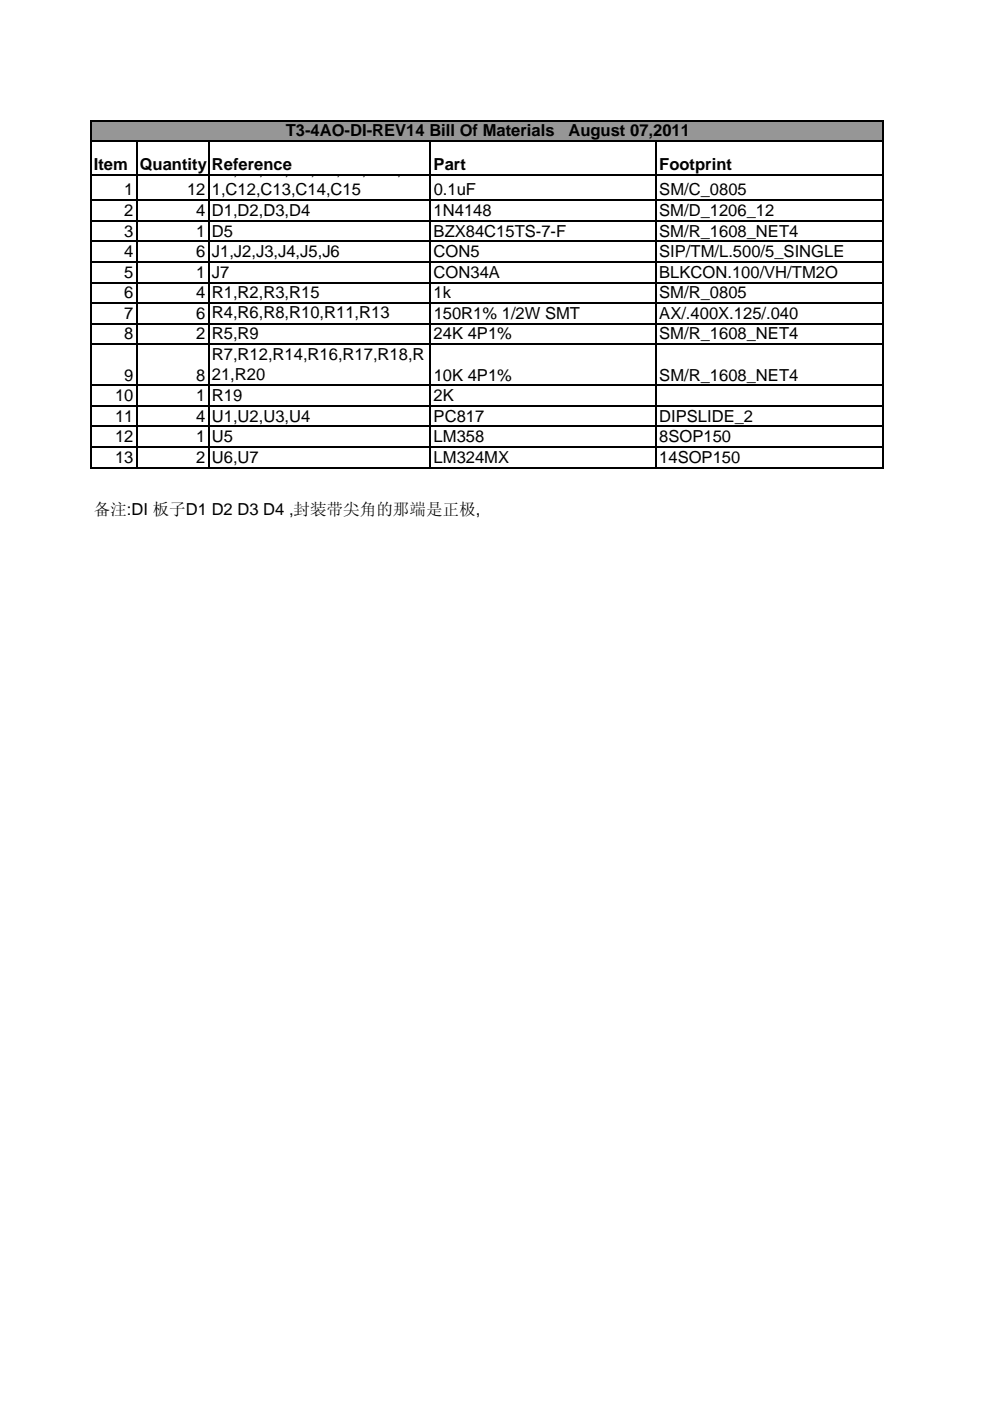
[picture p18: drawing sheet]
<svg xmlns="http://www.w3.org/2000/svg" width="210mm" height="297mm" viewBox="0 0 210 297" stroke-linecap="round" stroke-linejoin="round" font-family="sans-serif">
<defs><g id="words">
<g font-size="3.5">
<text x="60.6" y="28.9">T3-4AO-DI-REV14 Bill Of Materials</text>
<text x="120.5" y="28.9">August 07,2011</text>
<text x="19.9" y="36.1">Item</text>
<text x="26.3" y="41.4">1</text>
<text x="29.6" y="36.1">Quantity Reference</text>
<text x="39.7" y="41.4">12</text>
<text x="44.9" y="41.4">1,C12,C13,C14,C15</text>
<text x="49.4" y="37">,</text>
<text x="54.9" y="37">,</text>
<text x="60.3" y="37">,</text>
<text x="65.8" y="37">,</text>
<text x="71.3" y="37">,</text>
<text x="76.7" y="37">,</text>
<text x="84.2" y="37">,</text>
<text x="91.9" y="36.1">Part</text>
<text x="91.9" y="41.4">0.1uF</text>
<text x="139.8" y="36.1">Footprint</text>
<text x="139.8" y="41.4">SM/C_0805</text>
<text x="26.3" y="45.8">2</text>
<text x="41.6" y="45.8">4 D1,D2,D3,D4</text>
<text x="91.9" y="45.8">1N4148</text>
<text x="139.8" y="45.8">SM/D_1206_12</text>
<text x="26.3" y="50.2">3</text>
<text x="41.6" y="50.2">1 D5</text>
<text x="91.9" y="50.2">BZX84C15TS-7-F</text>
<text x="139.8" y="50.2">SM/R_1608_NET4</text>
<text x="26.3" y="54.5">4</text>
<text x="26.3" y="58.9">5</text>
<text x="41.6" y="54.5">6 J1,J2,J3,J4,J5,J6</text>
<text x="41.6" y="58.9">1 J7</text>
<text x="91.9" y="58.9">CON34A</text>
<text x="91.9" y="54.5">CON5</text>
<text x="139.8" y="58.9">BLKCON.100/VH/TM2O</text>
<text x="139.8" y="54.5">SIP/TM/L.500/5_SINGLE</text>
<text x="26.3" y="63.2">6</text>
<text x="41.6" y="63.2">4 R1,R2,R3,R15</text>
<text x="91.9" y="63.2">1k</text>
<text x="139.8" y="63.2">SM/R_0805</text>
<text x="26.3" y="67.6">7</text>
<text x="26.3" y="72">8</text>
<text x="41.6" y="67.6">6</text>
<text x="41.6" y="72">2 R5,R9</text>
<text x="44.9" y="67.5">R4,R6,R8,R10,R11,R13</text>
<text x="91.9" y="72">24K 4P1%</text>
<text x="91.9" y="67.6">150R1% 1/2W SMT</text>
<text x="139.8" y="72">SM/R_1608_NET4</text>
<text x="139.8" y="67.6">AX/.400X.125/.040</text>
<text x="44.9" y="76.2">R7,R12,R14,R16,R17,R18,R</text>
<text x="26.3" y="80.7">9</text>
<text x="41.6" y="80.7">8</text>
<text x="44.9" y="80.6">21,R20</text>
<text x="91.9" y="80.7">10K 4P1%</text>
<text x="139.8" y="80.7">SM/R_1608_NET4</text>
<text x="24.4" y="85">10</text>
<text x="24.4" y="89.4">11</text>
<text x="41.6" y="85">1 R19</text>
<text x="41.6" y="89.4">4 U1,U2,U3,U4</text>
<text x="91.9" y="89.4">PC817</text>
<text x="91.9" y="85">2K</text>
<text x="139.8" y="89.4">DIPSLIDE_2</text>
<text x="24.4" y="93.8">12</text>
<text x="41.6" y="93.8">1 U5</text>
<text x="91.9" y="93.8">LM358</text>
<text x="139.8" y="93.8">8SOP150</text>
<text x="24.4" y="98.1">13</text>
<text x="41.6" y="98.1">2 U6,U7</text>
<text x="91.9" y="98.1">LM324MX</text>
<text x="139.8" y="98.1">14SOP150</text>
<text x="19.9" y="109.1">备注:DI 板子D1 D2 D3 D4 ,封装带尖角的那端是正极,</text>
</g>
</g></defs>
<path d="M19.2 25.6h168.1v4.4h-168.1z" fill="#969696"/>
<path d="M19.2 29.9h168.1v7.2h-168.1z" fill="#fff"/>
<g fill="none" stroke="#000" stroke-width=".34">
<path d="M19.2 25.4v73.9M19.4 25.6h168M19.4 29.9h168M19.4 37.1h168M29 30.1v69.2M44.2 30.1v69.2M91.3 30.1v69.2M139.1 30.1v69.2M187.2 25.7v73.6M19.4 42.5h168M19.4 46.8h168M19.4 51.2h168"/>
<path d="M19.4 55.5h168M19.4 59.9h168M19.4 64.3h168M19.4 68.6h168M19.4 73h168M19.4 81.7h168M19.4 86.1h168M19.4 90.4h168M19.4 94.8h168M19.4 99.1h168"/>
</g>
<use href="#words"/>
</svg>
